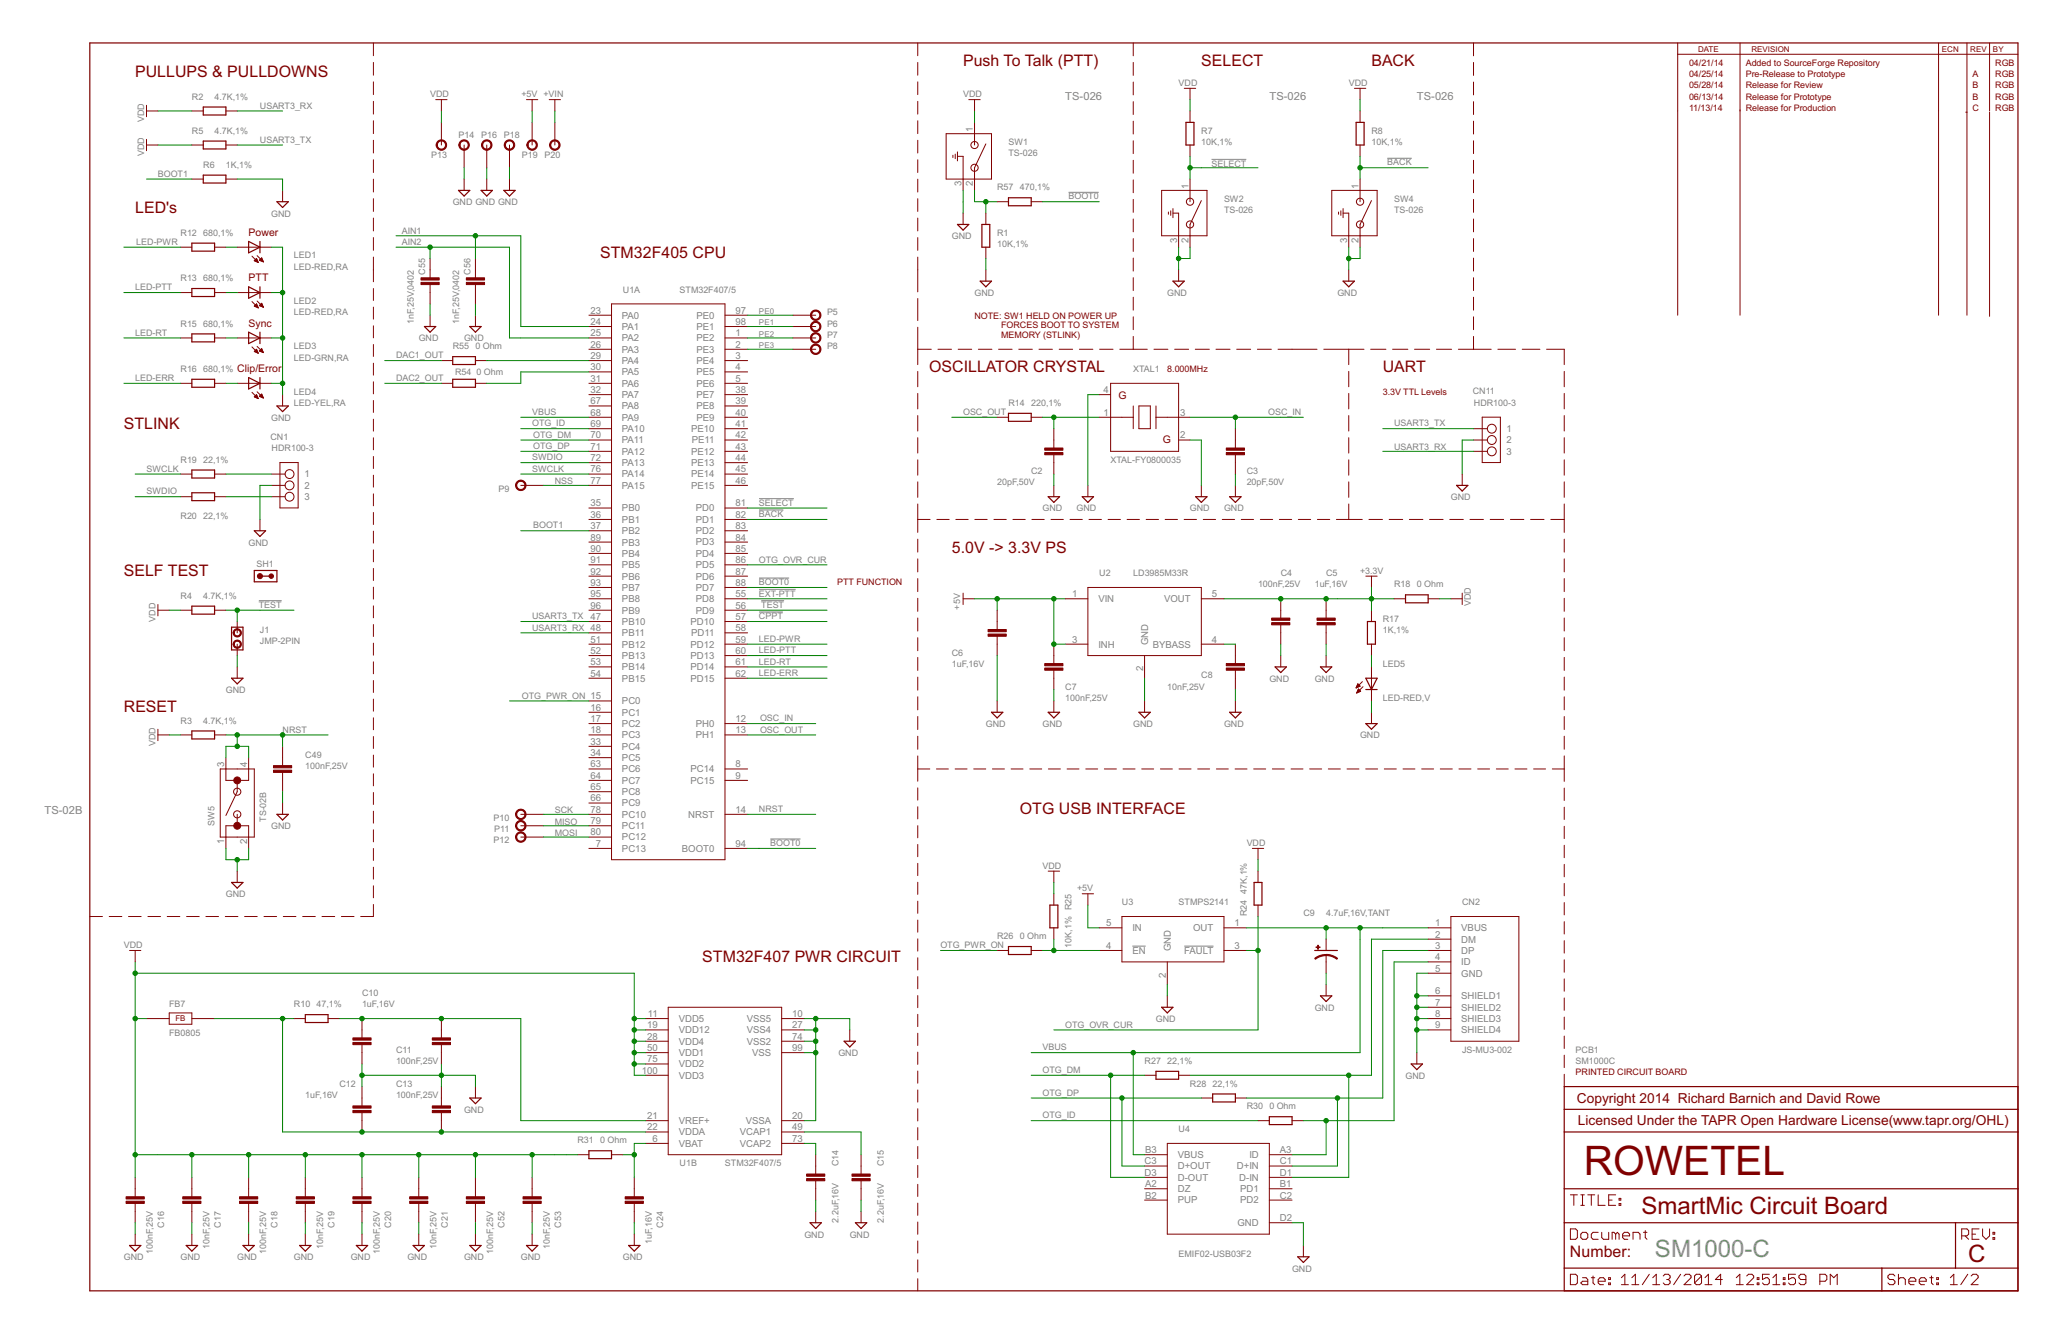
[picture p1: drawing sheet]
<svg xmlns="http://www.w3.org/2000/svg" width="432mm" height="279mm" viewBox="0 0 432 279" stroke-linecap="round" stroke-linejoin="round" font-family="sans-serif">
<defs><g id="words">
<text font-size="9.5" fill="#800000" x="331.8" y="246.1">ROWETEL</text>
<g font-size="5.6" fill="#800000">
<text x="343.9" y="254.2">SmartMic Circuit Board</text>
<text x="412.3" y="264.4">C</text>
</g>
<text font-size="5.6" fill="#808080" x="346.7" y="263.2">SM1000-C</text>
<g font-size="3.7" fill="#800000">
<text x="28.3" y="16.1">PULLUPS &amp; PULLDOWNS</text>
<text x="201.8" y="13.7">Push To Talk (PTT)</text>
<text x="251.7" y="13.7">SELECT</text>
<text x="287.3" y="13.7">BACK</text>
<text x="28.3" y="44.6">LED's</text>
<text x="125.7" y="54.1">STM32F405 CPU</text>
<text x="194.7" y="77.9">OSCILLATOR CRYSTAL</text>
<text x="289.7" y="77.9">UART</text>
<text x="25.9" y="89.8">STLINK</text>
<text x="199.4" y="115.9">5.0V -&gt; 3.3V PS</text>
<text x="25.9" y="120.7">SELF TEST</text>
<text x="25.9" y="149.2">RESET</text>
<text x="213.7" y="170.6">OTG USB INTERFACE</text>
<text x="147.1" y="201.5">STM32F407 PWR CIRCUIT</text>
<text x="328.9" y="263.2">Number:</text>
</g>
<g font-size="3.2" fill="#800000">
<text x="330.4" y="231.1">Copyright 2014 Richard Barnich and David Rowe</text>
<text x="330.6" y="235.7">Licensed Under the TAPR Open Hardware License(www.tapr.org/OHL)</text>
</g>
<g font-size="2.6" fill="#808080">
<text x="223.2" y="20.9">TS-026</text>
<text x="265.9" y="20.9">TS-026</text>
<text x="296.8" y="20.9">TS-026</text>
<text x="9.3" y="170.6">TS-02B</text>
</g>
<g font-size="2.5" fill="#800000">
<text x="52.1" y="49.4">Power</text>
<text x="52.1" y="58.9">PTT</text>
<text x="52.1" y="68.4">Sync</text>
<text x="49.7" y="77.9">Clip/Error</text>
<text x="234.3" y="83.5">G</text>
<text x="243.6" y="92.8">G</text>
</g>
<g font-size="2.2" fill="#808080">
<text x="203.8" y="27.7" transform="rotate(-90 203.8 27.7)">1</text>
<text x="201.5" y="39" transform="rotate(-90 201.5 39)">3</text>
<text x="203.8" y="39" transform="rotate(-90 203.8 39)">2</text>
<text x="249" y="39.6" transform="rotate(-90 249 39.6)">1</text>
<text x="284.6" y="39.6" transform="rotate(-90 284.6 39.6)">1</text>
<text x="246.6" y="50.8" transform="rotate(-90 246.6 50.8)">3</text>
<text x="249" y="50.8" transform="rotate(-90 249 50.8)">2</text>
<text x="282.2" y="50.8" transform="rotate(-90 282.2 50.8)">3</text>
<text x="284.6" y="50.8" transform="rotate(-90 284.6 50.8)">2</text>
<text x="123.7" y="65.7">23</text>
<text x="154.1" y="65.7">97</text>
<text x="123.7" y="68.1">24</text>
<text x="123.7" y="70.4">25</text>
<text x="130.3" y="66.7">PA0</text>
<text x="130.3" y="69.1">PA1</text>
<text x="130.3" y="71.5">PA2</text>
<text x="145.9" y="66.7">PE0</text>
<text x="145.9" y="69.1">PE1</text>
<text x="145.9" y="71.5">PE2</text>
<text x="154.1" y="68.1">98</text>
<text x="154.1" y="70.4">1</text>
<text x="123.7" y="72.8">26</text>
<text x="123.7" y="75.2">29</text>
<text x="123.7" y="77.6">30</text>
<text x="130.3" y="73.9">PA3</text>
<text x="130.3" y="76.2">PA4</text>
<text x="145.9" y="73.9">PE3</text>
<text x="145.9" y="76.2">PE4</text>
<text x="154.1" y="72.8">2</text>
<text x="154.1" y="75.2">3</text>
<text x="154.1" y="77.6">4</text>
<text x="123.7" y="79.9">31</text>
<text x="123.7" y="82.3">32</text>
<text x="130.3" y="78.6">PA5</text>
<text x="130.3" y="81">PA6</text>
<text x="130.3" y="83.4">PA7</text>
<text x="145.9" y="78.6">PE5</text>
<text x="145.9" y="81">PE6</text>
<text x="145.9" y="83.4">PE7</text>
<text x="154.1" y="79.9">5</text>
<text x="154.1" y="82.3">38</text>
<text x="231.2" y="82.3">4</text>
<text x="123.7" y="84.7">67</text>
<text x="123.7" y="87.1">68</text>
<text x="123.7" y="89.4">69</text>
<text x="130.3" y="85.7">PA8</text>
<text x="130.3" y="88.1">PA9</text>
<text x="145.9" y="85.7">PE8</text>
<text x="145.9" y="88.1">PE9</text>
<text x="154.1" y="84.7">39</text>
<text x="154.1" y="87.1">40</text>
<text x="154.1" y="89.4">41</text>
<text x="231.2" y="87.1">1</text>
<text x="247.3" y="87.1">3</text>
<text x="123.7" y="91.8">70</text>
<text x="123.7" y="94.2">71</text>
<text x="130.3" y="90.5">PA10</text>
<text x="130.3" y="92.9">PA11</text>
<text x="130.3" y="95.2">PA12</text>
<text x="144.8" y="90.5">PE10</text>
<text x="144.8" y="95.2">PE12</text>
<text x="144.9" y="92.9">PE11</text>
<text x="154.1" y="91.8">42</text>
<text x="154.1" y="94.2">43</text>
<text x="247.3" y="91.8">2</text>
<text x="315.7" y="90.5">1</text>
<text x="315.7" y="92.9">2</text>
<text x="315.7" y="95.2">3</text>
<text x="63.8" y="100">1</text>
<text x="123.7" y="96.6">72</text>
<text x="123.7" y="99">76</text>
<text x="123.7" y="101.3">77</text>
<text x="130.3" y="97.6">PA13</text>
<text x="130.3" y="100">PA14</text>
<text x="144.8" y="97.6">PE13</text>
<text x="144.8" y="100">PE14</text>
<text x="154.1" y="96.6">44</text>
<text x="154.1" y="99">45</text>
<text x="154.1" y="101.3">46</text>
<text x="63.8" y="102.4">2</text>
<text x="63.8" y="104.7">3</text>
<text x="123.7" y="106.1">35</text>
<text x="130.3" y="102.4">PA15</text>
<text x="130.3" y="107.1">PB0</text>
<text x="144.8" y="102.4">PE15</text>
<text x="145.8" y="107.1">PD0</text>
<text x="154.1" y="106.1">81</text>
<text x="123.7" y="108.5">36</text>
<text x="123.7" y="110.8">37</text>
<text x="123.7" y="113.2">89</text>
<text x="130.3" y="109.5">PB1</text>
<text x="130.3" y="111.9">PB2</text>
<text x="145.8" y="109.5">PD1</text>
<text x="145.8" y="111.9">PD2</text>
<text x="154.1" y="108.5">82</text>
<text x="154.1" y="110.8">83</text>
<text x="154.1" y="113.2">84</text>
<text x="123.7" y="115.6">90</text>
<text x="123.7" y="118">91</text>
<text x="130.3" y="114.3">PB3</text>
<text x="130.3" y="116.6">PB4</text>
<text x="130.3" y="119">PB5</text>
<text x="145.8" y="114.2">PD3</text>
<text x="145.8" y="116.6">PD4</text>
<text x="145.8" y="119">PD5</text>
<text x="154.1" y="115.6">85</text>
<text x="154.1" y="118">86</text>
<text x="123.7" y="120.3">92</text>
<text x="123.7" y="122.7">93</text>
<text x="123.7" y="125.1">95</text>
<text x="130.3" y="121.4">PB6</text>
<text x="130.3" y="123.8">PB7</text>
<text x="145.8" y="121.4">PD6</text>
<text x="145.8" y="123.8">PD7</text>
<text x="154.1" y="120.3">87</text>
<text x="154.1" y="122.7">88</text>
<text x="154.1" y="125.1">55</text>
<text x="224.6" y="125.1">1</text>
<text x="253.9" y="125.1">5</text>
<text x="123.7" y="127.5">96</text>
<text x="130.3" y="126.1">PB8</text>
<text x="130.3" y="128.5">PB9</text>
<text x="130.3" y="130.9">PB10</text>
<text x="144.7" y="130.9">PD10</text>
<text x="145.8" y="126.1">PD8</text>
<text x="145.8" y="128.5">PD9</text>
<text x="154.1" y="127.5">56</text>
<text x="154.1" y="129.8">57</text>
<text x="230.1" y="126.1">VIN</text>
<text x="243.9" y="126.1">VOUT</text>
<text x="123.7" y="134.6">51</text>
<text x="123.7" y="137">52</text>
<text x="130.3" y="133.3">PB11</text>
<text x="130.3" y="135.6">PB12</text>
<text x="144.7" y="135.6">PD12</text>
<text x="144.8" y="133.3">PD11</text>
<text x="154.1" y="132.2">58</text>
<text x="154.1" y="134.6">59</text>
<text x="154.1" y="137">60</text>
<text x="224.6" y="134.6">3</text>
<text x="230.1" y="135.6">INH</text>
<text x="240.5" y="135.1" transform="rotate(-90 240.5 135.1)">GND</text>
<text x="241.5" y="135.6">BYBASS</text>
<text x="253.9" y="134.6">4</text>
<text x="123.7" y="139.3">53</text>
<text x="123.7" y="141.7">54</text>
<text x="130.3" y="138">PB13</text>
<text x="130.3" y="140.4">PB14</text>
<text x="130.3" y="142.8">PB15</text>
<text x="144.7" y="138">PD13</text>
<text x="144.7" y="140.4">PD14</text>
<text x="144.7" y="142.8">PD15</text>
<text x="154.1" y="139.3">61</text>
<text x="154.1" y="141.7">62</text>
<text x="239.5" y="140.6" transform="rotate(-90 239.5 140.6)">2</text>
<text x="123.7" y="148.8">16</text>
<text x="130.3" y="147.5">PC0</text>
<text x="130.3" y="149.9">PC1</text>
<text x="123.7" y="151.2">17</text>
<text x="123.7" y="153.6">18</text>
<text x="123.7" y="156">33</text>
<text x="130.3" y="152.3">PC2</text>
<text x="130.3" y="154.6">PC3</text>
<text x="145.8" y="152.3">PH0</text>
<text x="145.8" y="154.6">PH1</text>
<text x="154.1" y="151.2">12</text>
<text x="154.1" y="153.6">13</text>
<text x="47" y="160.7" transform="rotate(-90 47 160.7)">3</text>
<text x="51.8" y="160.7" transform="rotate(-90 51.8 160.7)">4</text>
<text x="123.7" y="158.4">34</text>
<text x="123.7" y="160.7">63</text>
<text x="130.3" y="157">PC4</text>
<text x="130.3" y="159.4">PC5</text>
<text x="130.3" y="161.8">PC6</text>
<text x="144.7" y="161.8">PC14</text>
<text x="154.1" y="160.7">8</text>
<text x="123.7" y="163.1">64</text>
<text x="123.7" y="165.5">65</text>
<text x="123.7" y="167.9">66</text>
<text x="130.3" y="164.2">PC7</text>
<text x="130.3" y="166.5">PC8</text>
<text x="144.7" y="164.1">PC15</text>
<text x="154.1" y="163.1">9</text>
<text x="123.7" y="170.2">78</text>
<text x="123.7" y="172.6">79</text>
<text x="130.3" y="168.9">PC9</text>
<text x="130.3" y="171.3">PC10</text>
<text x="130.3" y="173.7">PC11</text>
<text x="144.2" y="171.3">NRST</text>
<text x="154.1" y="170.2">14</text>
<text x="47" y="176.8" transform="rotate(-90 47 176.8)">1</text>
<text x="51.8" y="176.8" transform="rotate(-90 51.8 176.8)">2</text>
<text x="123.7" y="175">80</text>
<text x="124.8" y="177.4">7</text>
<text x="130.3" y="176">PC12</text>
<text x="130.3" y="178.4">PC13</text>
<text x="142.9" y="178.4">BOOT0</text>
<text x="154.1" y="177.4">94</text>
<text x="231.7" y="194">5</text>
<text x="237.2" y="195">IN</text>
<text x="250" y="195">OUT</text>
<text x="258.6" y="194">1</text>
<text x="300.7" y="194">1</text>
<text x="300.7" y="196.4">2</text>
<text x="306.2" y="195">VBUS</text>
<text x="306.2" y="197.4">DM</text>
<text x="231.7" y="198.7">4</text>
<text x="237.2" y="199.8">EN</text>
<text x="245.3" y="199.3" transform="rotate(-90 245.3 199.3)">GND</text>
<text x="248.1" y="199.8">FAULT</text>
<text x="258.6" y="198.7">3</text>
<text x="300.7" y="198.7">3</text>
<text x="300.7" y="201.1">4</text>
<text x="300.7" y="203.5">5</text>
<text x="306.2" y="199.8">DP</text>
<text x="306.2" y="202.2">ID</text>
<text x="244.2" y="204.8" transform="rotate(-90 244.2 204.8)">2</text>
<text x="300.7" y="208.3">6</text>
<text x="306.2" y="204.5">GND</text>
<text x="306.2" y="209.3">SHIELD1</text>
<text x="135.6" y="215.4">19</text>
<text x="135.7" y="213">11</text>
<text x="142.2" y="214">VDD5</text>
<text x="156.5" y="214">VSS5</text>
<text x="166" y="215.4">27</text>
<text x="166" y="213">10</text>
<text x="300.7" y="210.6">7</text>
<text x="300.7" y="213">8</text>
<text x="300.7" y="215.4">9</text>
<text x="306.2" y="211.7">SHIELD2</text>
<text x="306.2" y="214">SHIELD3</text>
<text x="135.6" y="220.1">50</text>
<text x="135.6" y="217.8">28</text>
<text x="142.2" y="221.2">VDD1</text>
<text x="142.2" y="218.8">VDD4</text>
<text x="142.2" y="216.4">VDD12</text>
<text x="156.5" y="218.8">VSS2</text>
<text x="156.5" y="216.4">VSS4</text>
<text x="157.6" y="221.2">VSS</text>
<text x="166" y="220.1">99</text>
<text x="166" y="217.8">74</text>
<text x="306.2" y="216.4">SHIELD4</text>
<text x="134.5" y="224.9">100</text>
<text x="135.6" y="222.5">75</text>
<text x="142.2" y="223.6">VDD2</text>
<text x="142.2" y="225.9">VDD3</text>
<text x="135.6" y="236.8">22</text>
<text x="135.6" y="234.4">21</text>
<text x="136.7" y="239.1">6</text>
<text x="142.2" y="237.8">VDDA</text>
<text x="142.2" y="235.4">VREF+</text>
<text x="155" y="237.8">VCAP1</text>
<text x="156.2" y="235.4">VSSA</text>
<text x="166" y="236.8">49</text>
<text x="166" y="239.1">73</text>
<text x="166" y="234.4">20</text>
<text x="142.2" y="240.2">VBAT</text>
<text x="155" y="240.2">VCAP2</text>
<text x="239.8" y="243.9">C3</text>
<text x="239.9" y="241.5">B3</text>
<text x="246.7" y="242.6">VBUS</text>
<text x="246.7" y="244.9">D+OUT</text>
<text x="259.1" y="244.9">D+IN</text>
<text x="261.7" y="242.6">ID</text>
<text x="268.1" y="241.5">A3</text>
<text x="268.1" y="243.9">C1</text>
<text x="239.8" y="246.3">D3</text>
<text x="239.9" y="248.6">A2</text>
<text x="239.9" y="251">B2</text>
<text x="246.7" y="247.3">D-OUT</text>
<text x="246.7" y="249.7">DZ</text>
<text x="259.6" y="247.3">D-IN</text>
<text x="259.8" y="249.7">PD1</text>
<text x="268.1" y="246.3">D1</text>
<text x="268.1" y="248.6">B1</text>
<text x="268.1" y="251">C2</text>
<text x="246.7" y="252.1">PUP</text>
<text x="259.3" y="256.8">GND</text>
<text x="259.8" y="252.1">PD2</text>
<text x="268.1" y="255.8">D2</text>
</g>
<g font-size="2.1" fill="#800000">
<text x="353.9" y="13.7">04/21/14</text>
<text x="353.9" y="16.1">04/25/14</text>
<text x="365.7" y="13.7">Added to SourceForge Repository</text>
<text x="365.7" y="16.1">Pre-Release to Prototype</text>
<text x="413.3" y="16.1">A</text>
<text x="418" y="13.7">RGB</text>
<text x="418" y="16.1">RGB</text>
<text x="353.9" y="18.5">05/28/14</text>
<text x="353.9" y="20.9">06/13/14</text>
<text x="353.9" y="23.3">11/13/14</text>
<text x="365.7" y="18.5">Release for Review</text>
<text x="365.7" y="20.9">Release for Prototype</text>
<text x="365.7" y="23.3">Release for Production</text>
<text x="413.3" y="18.5">B</text>
<text x="413.3" y="20.9">B</text>
<text x="413.3" y="23.3">C</text>
<text x="418" y="18.5">RGB</text>
<text x="418" y="20.9">RGB</text>
<text x="418" y="23.3">RGB</text>
<text x="204.2" y="66.8">NOTE: SW1 HELD ON POWER UP</text>
<text x="209.8" y="68.8">FORCES BOOT TO SYSTEM</text>
<text x="209.8" y="70.8">MEMORY (STLINK)</text>
<text x="244.6" y="77.9">8.000MHz</text>
<text x="289.7" y="82.7">3.3V TTL Levels</text>
<text x="175.4" y="122.6">PTT FUNCTION</text>
<text x="330.1" y="225.2">PRINTED CIRCUIT BOARD</text>
</g>
<g font-size="2.1" fill="#808080">
<text x="40.2" y="20.9">R2</text>
<text x="45" y="20.9">4.7K,1%</text>
<text x="54.5" y="22.8">USART3_RX</text>
<text x="90.1" y="20.4">VDD</text>
<text x="109.2" y="20.3">+5V +VIN</text>
<text x="201.8" y="20.4">VDD</text>
<text x="246.9" y="18">VDD</text>
<text x="282.6" y="18">VDD</text>
<text x="30.2" y="25.6" transform="rotate(-90 30.2 25.6)">VDD</text>
<text x="40.2" y="28">R5</text>
<text x="45" y="28">4.7K,1%</text>
<text x="54.5" y="29.9">USART3_TX</text>
<text x="96" y="29">P14 P16 P18</text>
<text x="251.7" y="28">R7</text>
<text x="287.3" y="28">R8</text>
<text x="30.2" y="32.8" transform="rotate(-90 30.2 32.8)">VDD</text>
<text x="42.6" y="35.1">R6</text>
<text x="47.3" y="35.1">1K,1%</text>
<text x="90.3" y="33.1">P13</text>
<text x="109.4" y="33.1">P19 P20</text>
<text x="211.3" y="30.4">SW1</text>
<text x="211.3" y="32.8">TS-026</text>
<text x="251.7" y="30.4">10K,1%</text>
<text x="253.8" y="34.9">SELECT</text>
<text x="287.3" y="30.4">10K,1%</text>
<text x="290.7" y="34.7">BACK</text>
<text x="33.1" y="37">BOOT1</text>
<text x="208.9" y="39.9">R57</text>
<text x="213.7" y="39.9">470,1%</text>
<text x="223.9" y="41.8">BOOT0</text>
<text x="56.8" y="45.3">GND</text>
<text x="94.9" y="43">GND GND GND</text>
<text x="256.4" y="42.3">SW2</text>
<text x="256.4" y="44.6">TS-026</text>
<text x="292.1" y="42.3">SW4</text>
<text x="292.1" y="44.6">TS-026</text>
<text x="28.6" y="51.3">LED-PWR</text>
<text x="37.8" y="49.4">R12</text>
<text x="42.6" y="49.4">680,1%</text>
<text x="84.2" y="48.9">AIN1</text>
<text x="84.2" y="51.3">AIN2</text>
<text x="199.4" y="50.1">GND</text>
<text x="208.9" y="51.8">10K,1%</text>
<text x="208.9" y="49.4">R1</text>
<text x="37.8" y="58.9">R13</text>
<text x="42.6" y="58.9">680,1%</text>
<text x="61.6" y="56.5">LED-RED,RA</text>
<text x="61.6" y="54.1">LED1</text>
<text x="89.1" y="57.6" transform="rotate(-90 89.1 57.6)">C55</text>
<text x="98.6" y="57.6" transform="rotate(-90 98.6 57.6)">C56</text>
<text x="28.3" y="60.8">LED-PTT</text>
<text x="61.6" y="63.6">LED2</text>
<text x="130.5" y="61.3">U1A</text>
<text x="142.4" y="61.3">STM32F407/5</text>
<text x="204.2" y="62">GND</text>
<text x="244.6" y="62">GND</text>
<text x="280.2" y="62">GND</text>
<text x="28.3" y="70.3">LED-RT</text>
<text x="37.8" y="68.4">R15</text>
<text x="42.6" y="68.4">680,1%</text>
<text x="61.6" y="66">LED-RED,RA</text>
<text x="86.7" y="67.8" transform="rotate(-90 86.7 67.8)">1nF,25V,0402</text>
<text x="87.7" y="71.5">GND</text>
<text x="96.2" y="67.8" transform="rotate(-90 96.2 67.8)">1nF,25V,0402</text>
<text x="97.2" y="71.5">GND</text>
<text x="173.3" y="66">P5</text>
<text x="173.3" y="68.4">P6</text>
<text x="173.3" y="70.8">P7</text>
<text x="37.8" y="77.9">R16</text>
<text x="42.6" y="77.9">680,1%</text>
<text x="61.6" y="75.5">LED-GRN,RA</text>
<text x="61.6" y="73.1">LED3</text>
<text x="83" y="75">DAC1_OUT</text>
<text x="94.9" y="73.1">R55</text>
<text x="99.6" y="73.1">0 Ohm</text>
<text x="173.3" y="73.1">P8</text>
<text x="237.4" y="77.9">XTAL1</text>
<text x="28.3" y="79.8">LED-ERR</text>
<text x="61.6" y="82.7">LED4</text>
<text x="83" y="79.8">DAC2_OUT</text>
<text x="95.3" y="78.6">R54</text>
<text x="99.8" y="78.6">0 Ohm</text>
<text x="308.6" y="82.6">CN11</text>
<text x="56.8" y="88.1">GND</text>
<text x="61.6" y="85">LED-YEL,RA</text>
<text x="111.5" y="86.9">VBUS</text>
<text x="111.5" y="89.3">OTG_ID</text>
<text x="201.8" y="86.9">OSC_OUT</text>
<text x="211.3" y="85">R14</text>
<text x="216" y="85">220,1%</text>
<text x="265.7" y="86.9">OSC_IN</text>
<text x="292.1" y="89.3">USART3_TX</text>
<text x="308.8" y="85">HDR100-3</text>
<text x="56.7" y="92.1">CN1</text>
<text x="56.9" y="94.5">HDR100-3</text>
<text x="111.7" y="94.1">OTG_DP</text>
<text x="111.7" y="91.7">OTG_DM</text>
<text x="292.1" y="94.3">USART3_RX</text>
<text x="30.7" y="98.8">SWCLK</text>
<text x="37.8" y="96.9">R19</text>
<text x="42.6" y="96.9">22,1%</text>
<text x="111.5" y="98.8">SWCLK</text>
<text x="111.5" y="96.4">SWDIO</text>
<text x="116.2" y="101.4">NSS</text>
<text x="208.9" y="101.7">20pF,50V</text>
<text x="216" y="99.3">C2</text>
<text x="232.7" y="96.9">XTAL-FY0800035</text>
<text x="261.2" y="101.7">20pF,50V</text>
<text x="261.2" y="99.3">C3</text>
<text x="30.7" y="103.6">SWDIO</text>
<text x="104.5" y="103">P9</text>
<text x="159" y="105.9">SELECT</text>
<text x="218.4" y="107.1">GND</text>
<text x="225.5" y="107.1">GND</text>
<text x="249.3" y="107.1">GND</text>
<text x="256.4" y="107.1">GND</text>
<text x="304" y="104.7">GND</text>
<text x="37.8" y="108.8">R20</text>
<text x="42.6" y="108.8">22,1%</text>
<text x="111.7" y="110.7">BOOT1</text>
<text x="159" y="108.3">BACK</text>
<text x="52.1" y="114.3">GND</text>
<text x="53.7" y="118.8">SH1</text>
<text x="159" y="117.8">OTG_OVR_CUR</text>
<text x="37.8" y="125.4">R4</text>
<text x="42.6" y="125.4">4.7K,1%</text>
<text x="159" y="124.9">EXT-PTT</text>
<text x="159" y="122.6">BOOT0</text>
<text x="230.3" y="120.7">U2</text>
<text x="237.4" y="120.7">LD3985M33R</text>
<text x="263.6" y="123">100nF,25V</text>
<text x="268.3" y="120.7">C4</text>
<text x="275.5" y="123">1uF,16V</text>
<text x="277.8" y="120.7">C5</text>
<text x="285" y="120.2">+3.3V</text>
<text x="292.1" y="123">R18</text>
<text x="296.8" y="123">0 Ohm</text>
<text x="32.6" y="130.2" transform="rotate(-90 32.6 130.2)">VDD</text>
<text x="54.2" y="127.3">TEST</text>
<text x="111.5" y="129.7">USART3_TX 47</text>
<text x="159" y="129.7">CPPT</text>
<text x="159.5" y="127.3">TEST</text>
<text x="201.2" y="127.7" transform="rotate(-90 201.2 127.7)">+5V</text>
<text x="289.7" y="130.2">R17</text>
<text x="308.2" y="127" transform="rotate(-90 308.2 127)">VDD</text>
<text x="54.5" y="134.9">JMP-2PIN</text>
<text x="54.5" y="132.5">J1</text>
<text x="111.5" y="132.1">USART3_RX 48</text>
<text x="159" y="134.5">LED-PWR</text>
<text x="159" y="136.8">LED-PTT</text>
<text x="199.4" y="137.3">C6</text>
<text x="289.7" y="132.5">1K,1%</text>
<text x="159" y="139.2">LED-RT</text>
<text x="159" y="141.6">LED-ERR</text>
<text x="199.4" y="139.7">1uF,16V</text>
<text x="251.7" y="142.1">C8</text>
<text x="265.9" y="142.8">GND</text>
<text x="275.5" y="142.8">GND</text>
<text x="289.7" y="139.7">LED5</text>
<text x="47.3" y="145.1">GND</text>
<text x="109.4" y="146.3">OTG_PWR_ON 15</text>
<text x="223.2" y="146.8">100nF,25V</text>
<text x="223.2" y="144.4">C7</text>
<text x="244.6" y="144.4">10nF,25V</text>
<text x="289.7" y="146.8">LED-RED,V</text>
<text x="37.8" y="151.6">R3</text>
<text x="42.6" y="151.6">4.7K,1%</text>
<text x="59.2" y="153.5">NRST</text>
<text x="159.3" y="151.1">OSC_IN</text>
<text x="159.3" y="153.5">OSC_OUT</text>
<text x="206.5" y="152.3">GND</text>
<text x="218.4" y="152.3">GND</text>
<text x="237.4" y="152.3">GND</text>
<text x="256.4" y="152.3">GND</text>
<text x="285" y="154.6">GND</text>
<text x="32.6" y="156.3" transform="rotate(-90 32.6 156.3)">VDD</text>
<text x="64" y="161.1">100nF,25V</text>
<text x="64" y="158.7">C49</text>
<text x="45" y="172.9" transform="rotate(-90 45 172.9)">SW5</text>
<text x="55.8" y="172.1" transform="rotate(-90 55.8 172.1)">TS-02B</text>
<text x="56.8" y="173.7">GND</text>
<text x="103.4" y="171.9">P10</text>
<text x="116.2" y="170.3">SCK</text>
<text x="116.2" y="172.7">MISO</text>
<text x="159" y="170.1">NRST</text>
<text x="103.4" y="176.7">P12</text>
<text x="103.6" y="174.3">P11</text>
<text x="116.2" y="175.1">MOSI</text>
<text x="161.4" y="177.2">BOOT0</text>
<text x="261.2" y="177.2">VDD</text>
<text x="218.4" y="182">VDD</text>
<text x="47.3" y="187.9">GND</text>
<text x="225.7" y="186.6">+5V</text>
<text x="235.1" y="189.6">U3</text>
<text x="246.9" y="189.6">STMPS2141</text>
<text x="261.2" y="192" transform="rotate(-90 261.2 192)">R24</text>
<text x="261.2" y="187.2" transform="rotate(-90 261.2 187.2)">47K,1%</text>
<text x="273.1" y="192">C9</text>
<text x="277.8" y="192">4.7uF,16V,TANT</text>
<text x="306.3" y="189.6">CN2</text>
<text x="208.9" y="196.7">R26</text>
<text x="213.7" y="196.7">0 Ohm</text>
<text x="25.9" y="198.6">VDD</text>
<text x="197" y="198.6">OTG_PWR_ON</text>
<text x="224.5" y="198.5" transform="rotate(-90 224.5 198.5)">10K,1% R25</text>
<text x="75.8" y="208.6">C10</text>
<text x="35.5" y="211">FB7</text>
<text x="61.6" y="211">R10</text>
<text x="66.3" y="211">47,1%</text>
<text x="75.8" y="211">1uF,16V</text>
<text x="223.2" y="215.2">OTG_OVR_CUR</text>
<text x="242.2" y="214">GND</text>
<text x="275.5" y="211.7">GND</text>
<text x="35.5" y="217">FB0805</text>
<text x="83" y="220.5">C11</text>
<text x="175.6" y="221.2">GND</text>
<text x="218.4" y="220">VBUS</text>
<text x="306.3" y="220.5">JS-MU3-002</text>
<text x="330.1" y="220.5">PCB1</text>
<text x="71.1" y="227.6">C12</text>
<text x="83" y="222.8">100nF,25V</text>
<text x="83" y="227.6">C13</text>
<text x="218.4" y="224.7">OTG_DM</text>
<text x="239.8" y="222.8">R27</text>
<text x="244.6" y="222.8">22,1%</text>
<text x="249.3" y="227.6">R28</text>
<text x="254.1" y="227.6">22,1%</text>
<text x="294.5" y="225.9">GND</text>
<text x="330.1" y="222.8">SM1000C</text>
<text x="64" y="230">1uF,16V</text>
<text x="83" y="230">100nF,25V</text>
<text x="97.2" y="233.1">GND</text>
<text x="218.4" y="229.5">OTG_DP</text>
<text x="261.2" y="232.3">R30</text>
<text x="265.9" y="232.3">0 Ohm</text>
<text x="121" y="239.5">R31</text>
<text x="125.7" y="239.5">0 Ohm</text>
<text x="218.4" y="234.2">OTG_ID</text>
<text x="246.9" y="237.1">U4</text>
<text x="142.4" y="244.2">U1B</text>
<text x="151.9" y="244.2">STM32F407/5</text>
<text x="175.6" y="244.2" transform="rotate(-90 175.6 244.2)">C14</text>
<text x="185.2" y="244.2" transform="rotate(-90 185.2 244.2)">C15</text>
<text x="34.4" y="257.2" transform="rotate(-90 34.4 257.2)">C16</text>
<text x="46.3" y="257.2" transform="rotate(-90 46.3 257.2)">C17</text>
<text x="58.2" y="257.2" transform="rotate(-90 58.2 257.2)">C18</text>
<text x="70.1" y="257.2" transform="rotate(-90 70.1 257.2)">C19</text>
<text x="81.9" y="257.2" transform="rotate(-90 81.9 257.2)">C20</text>
<text x="93.8" y="257.2" transform="rotate(-90 93.8 257.2)">C21</text>
<text x="105.7" y="257.2" transform="rotate(-90 105.7 257.2)">C52</text>
<text x="117.6" y="257.2" transform="rotate(-90 117.6 257.2)">C53</text>
<text x="139" y="257.2" transform="rotate(-90 139 257.2)">C24</text>
<text x="175.6" y="256.1" transform="rotate(-90 175.6 256.1)">2.2uF,16V</text>
<text x="185.2" y="256.1" transform="rotate(-90 185.2 256.1)">2.2uF,16V</text>
<text x="25.9" y="263.9">GND</text>
<text x="32" y="262.6" transform="rotate(-90 32 262.6)">100nF,25V</text>
<text x="37.8" y="263.9">GND</text>
<text x="43.9" y="261.6" transform="rotate(-90 43.9 261.6)">10nF,25V</text>
<text x="49.7" y="263.9">GND</text>
<text x="55.8" y="262.6" transform="rotate(-90 55.8 262.6)">100nF,25V</text>
<text x="61.6" y="263.9">GND</text>
<text x="67.7" y="261.6" transform="rotate(-90 67.7 261.6)">10nF,25V</text>
<text x="73.5" y="263.9">GND</text>
<text x="79.6" y="262.6" transform="rotate(-90 79.6 262.6)">100nF,25V</text>
<text x="85.4" y="263.9">GND</text>
<text x="91.4" y="261.6" transform="rotate(-90 91.4 261.6)">10nF,25V</text>
<text x="97.2" y="263.9">GND</text>
<text x="103.3" y="262.6" transform="rotate(-90 103.3 262.6)">100nF,25V</text>
<text x="109.1" y="263.9">GND</text>
<text x="115.2" y="261.6" transform="rotate(-90 115.2 261.6)">10nF,25V</text>
<text x="130.5" y="263.9">GND</text>
<text x="136.6" y="260.6" transform="rotate(-90 136.6 260.6)">1uF,16V</text>
<text x="168.5" y="259.2">GND</text>
<text x="178" y="259.2">GND</text>
<text x="246.9" y="263.2">EMIF02-USB03F2</text>
<text x="270.7" y="266.3">GND</text>
</g>
<g font-size="1.9" fill="#800000">
<text x="355.8" y="10.9">DATE</text>
<text x="366.9" y="10.9">REVISION</text>
<text x="406.9" y="10.9">ECN</text>
<text x="412.8" y="10.9">REV</text>
<text x="417.6" y="10.9">BY</text>
<text x="36.8" y="213.9">FB</text>
</g>
<g font-size="1.9" fill="#808080">
<text x="159" y="65.8">PE0</text>
<text x="159" y="68.2">PE1</text>
<text x="159" y="70.5">PE2</text>
<text x="159" y="72.9">PE3</text>
</g>
</g></defs>
<g fill="none" stroke="#808080" stroke-width=".21">
<path d="M253.8 33.4h7.3M290.7 33.1h5.1M223.9 40.3h6.3M159 106.8h5.1M159 104.4h7.3M54.2 125.8h4.8M159 128.2h5M159 123.4h7.7M159 121.1h6.3M159.5 125.8h4.8M161.4 175.7h6.3M237.2 198.2h2.8"/>
<path d="M248.1 198.2h6.2"/>
</g>
<g fill="none" stroke="#800000" stroke-width=".21">
<path d="M78.2 9v2.7M78.2 13.1v2.6M78.2 17.1v2.7M192.3 9v2.7M192.3 13.1v2.6M192.3 17.1v2.7M237.4 9v2.7M237.4 13.1v2.7M237.4 17.2v2.7M248.1 18.5h2.4M249.3 18.5v2.4M283.8 18.5h2.4"/>
<path d="M284.9 18.5v2.4M308.7 9v2.7M308.7 13.1v2.7M308.7 17.2v2.7M351.5 9v57M351.5 11.4h71.3M364.6 9v57M406.1 9v57M412.1 9v57M416.8 9v14.2M30.7 23.2h2.4M30.7 30.4h2.4"/>
<path d="M30.7 22.1v2.3M30.7 29.2v2.4M40.2 23.2h2.4M40.2 30.4h2.4M40.2 37.5h2.4M47.3 23.2h2.4M47.3 30.4h2.4M47.3 37.5h2.4M59.2 39.9v2.3M78.2 21.2v2.7M78.2 25.3v2.7M78.2 29.4v2.6"/>
<path d="M78.2 33.5v2.6M78.2 37.5v2.7M91.3 20.9h2.4M92.5 20.9v2.3M92.5 25.6v4.8M97.2 30.4v4.7M97.2 37.5v2.4M102 30.4v4.7M102 37.5v2.4M106.7 30.4v4.7M106.7 37.5v2.4M110.3 20.9h2.4"/>
<path d="M111.5 20.9v2.3M111.5 25.6v4.8M115.1 20.9h2.3M116.2 20.9v2.3M116.2 25.6v4.8M192.3 21.2v2.7M192.3 25.3v2.7M192.3 29.4v2.6M192.3 33.5v2.6M192.3 37.5v2.7M198.2 28h9.5v9.5h-9.5zM199.6 32.5v.5"/>
<path d="M200.1 32.3v.9M200.6 32.7h1.2v7.2M200.6 31.8v1.9M203 20.9h2.4M204.2 20.9v2.3M204.2 25.6v4.8M206.5 30.1l-2.3 5v4.8M237.4 21.3v2.7M237.4 25.4v2.7M237.4 29.5v2.7M237.4 33.6v2.7M237.4 37.7v2.7"/>
<path d="M243.4 39.9h9.5v9.5h-9.5zM249.3 23.2v2.4M249.3 30.4v2.3M249.3 37.5v4.7M279 39.9h9.5v9.5h-9.5zM284.9 23.2v2.4M284.9 30.4v2.3M284.9 37.5v4.7M308.7 21.3v2.7M308.7 25.4v2.7M308.7 29.5v2.7M308.7 33.6v2.7"/>
<path d="M308.7 37.7v2.7M411.8 23.5h.3M416.8 23.5v42.8M37.8 51.8h2.4M45 51.8h2.3M49.7 51.8h7.1M52.8 53.7l1.3 1.3M53.3 54.6l.8 .4M53.3 54.6h.7M53.4 54.5h.5M53.5 54.7h.5M53.5 54.4h.3"/>
<path d="M53.6 54.3h.2M53.7 54.2h.1M53.7 54.1l-.4 .5M53.7 54.1l.4 .9M53.8 54.8h.2M53.9 53.6l1.3 1.2M54 54.9h.1M54.3 54.5l.5-.5 .4 .8zM54.4 54.5h.6M54.5 54.4h.5M54.6 54.3h.3M54.6 54.6h.5"/>
<path d="M54.7 54.2h.2M54.8 54h.1M54.8 54.7h.3M55.1 54.8h.1M78.2 41.6v2.7M78.2 45.7v2.7M78.2 49.8v2.6M78.2 53.8v5.2M90.1 54.1v4.1M90.1 59.6v4M99.6 54.1v4.1M99.6 59.6v4"/>
<path d="M192.3 41.6v2.7M192.3 45.7v2.7M192.3 49.8v2.6M192.3 53.8v7.3M201.8 44.6v2.4M206.5 44.6v2.4M206.5 51.8v2.3M206.5 56.5v2.4M208.9 42.2h2.4M216 42.2h2.4M237.4 41.8v2.7M237.4 45.9v2.7"/>
<path d="M237.4 50v2.7M237.4 54.1v2.7M237.4 58.2v2.7M244.8 44.4v.5M245.3 44.2v.9M245.7 44.6h1.2v7.2M245.7 43.7v1.9M246.9 56.5v2.4M251.7 42l-2.4 5v4.8M280.4 44.4v.5M280.9 44.2v.9M281.4 44.6h1.2v7.2"/>
<path d="M281.4 43.7v1.9M282.6 56.5v2.4M287.3 42l-2.4 5v4.8M308.7 41.8v2.7M308.7 45.9v2.7M308.7 50v2.7M308.7 54.1v2.7M308.7 58.2v2.7M37.8 61.3h2.4M37.8 70.8h2.4M45 61.3h2.3M45 70.8h2.3"/>
<path d="M49.7 61.3h7.1M49.7 70.8h7.1M52.8 63.2l1.3 1.3M52.8 72.7l1.3 1.3M53.3 73.6l.4-.4 .4 .8zM53.3 64.1h.7M53.3 73.6h.6M53.4 64h.5M53.4 73.7h.6M53.4 73.4h.5M53.5 63.9h.4M53.6 64.2h.4"/>
<path d="M53.6 73.3h.2M53.6 63.8h.2M53.6 73.8h.4M53.7 73.2h.1M53.7 63.7h.1M53.7 63.6l.4 .9-.8-.4zM53.8 64.3h.3M53.9 63.1l1.3 1.2M53.9 72.6l1.3 1.3M53.9 73.9h.2M54.1 64.5h.1M54.3 64l.5-.5 .4 .8z"/>
<path d="M54.3 73.5l.5-.5 .4 .9zM54.4 64h.6M54.4 73.4h.6M54.4 63.9h.6M54.4 73.6h.6M54.5 73.3h.4M54.5 63.8h.4M54.6 73.2h.3M54.7 64.1h.4M54.7 63.7h.2M54.7 73.7h.4M54.7 73.1h.1"/>
<path d="M54.8 63.6h.1M54.9 64.2h.2M55 73.8h.1M55.2 64.3h.1M78.2 60.4v2.5M78.2 64.3v2.5M78.2 68.2v2.6M78.2 72.2v2.5M78.2 76.1v2.5M78.2 80v2.5M90.1 66v2.4M92.5 75.5h2.3"/>
<path d="M99.6 66v2.4M99.6 75.5h2.4M123.4 73.2h4.7M123.4 70.8h4.7M123.4 66h4.7M123.4 68.4h4.7M123.4 75.5h4.7M123.4 77.9h4.7M128.1 63.6h23.8v116.5h-23.8zM151.9 73.2h4.7M151.9 70.8h4.7M151.9 66h4.7"/>
<path d="M151.9 68.4h4.7M151.9 75.5h4.7M151.9 77.9h4.7M166.1 73.2h4.8M166.1 70.8h4.8M166.1 66h4.8M166.1 68.4h4.8M192.3 62.5v4.6M192.3 68.5v7.9M192.3 77.8v3.2M192.3 73.2h2.8M196.5 73.2h2.8"/>
<path d="M200.7 73.2h2.9M205 73.2h2.8M209.2 73.2h2.8M213.4 73.2h2.9M217.7 73.2h2.8M221.9 73.2h2.8M226.1 73.2h2.9M230.4 73.2h2.8M234.6 73.2h5.8M237.4 62.3v2.7M237.4 66.4v2.6M237.4 70.5v2.7"/>
<path d="M241.8 73.2h2.9M246.1 73.2h2.9M250.4 73.2h3M254.8 73.2h2.9M259.1 73.2h2.9M263.4 73.2h3M267.8 73.2h8.1M277.3 73.2h8.5M282.6 73.2v3.2M282.6 77.8v3.2M287.2 73.2h3.2M291.8 73.2h3.2"/>
<path d="M296.4 73.2h3.1M300.9 73.2h3.2M305.5 73.2h6.9M308.7 62.3v2.7M308.7 66.4v2.6M308.7 70.5v2.7M313.8 73.2h3.7M318.9 73.2h3.7M324 73.2h3.7v3.2M327.7 77.8v3.2M37.8 99.3h2.4M37.8 80.3h2.4"/>
<path d="M45 99.3h2.3M45 80.3h2.3M49.7 80.3h7.1M52.8 82.2l1.3 1.3M53.3 83.1l.4-.4 .4 .8zM53.3 83.1h.6M53.4 83.2h.6M53.4 83h.5M53.5 82.9h.3M53.7 82.7h.1M53.7 83.3h.3M53.9 82.1l1.3 1.3"/>
<path d="M53.9 83.4h.2M54.3 83l.5-.5 .4 .9zM54.4 83h.6M54.5 82.9h.4M54.5 83.1h.6M54.6 82.7h.3M54.7 82.6h.2M54.8 83.2h.3M55 83.3h.1M56.8 99.3h2.9M58.7 96.9h3.8v9.5h-3.8zM59.2 82.7v2.3"/>
<path d="M78.2 83.9v2.5M78.2 87.8v2.5M78.2 91.7v2.5M78.2 95.6v2.5M78.2 99.5v2.5M92.5 80.3h2.3M99.6 80.3h2.4M123.4 87.4h4.7M123.4 99.3h4.7M123.4 80.3h4.7M123.4 82.7h4.7M123.4 85h4.7"/>
<path d="M123.4 89.8h4.7M123.4 92.2h4.7M123.4 94.5h4.7M123.4 96.9h4.7M151.9 87.4h4.7M151.9 99.3h4.7M151.9 80.3h4.7M151.9 82.7h4.7M151.9 85h4.7M151.9 89.8h4.7M151.9 92.2h4.7M151.9 94.5h4.7"/>
<path d="M151.9 96.9h4.7M192.3 82.4v3.2M192.3 87v3.3M192.3 91.7v3.2M192.3 96.3v3.2M208.9 87.4h2.4M216 87.4h2.4M220.8 89.8v4M220.8 95.2v4.1M230.3 87.4h7.1M230.3 82.7h2.4M232.7 80.3h14.2v14.2h-14.2z"/>
<path d="M237.4 85v4.8M238.6 85h2.4v4.8h-2.4zM242.2 87.4h7.1M242.2 85v4.8M246.9 92.2h2.4M258.8 89.8v4M258.8 95.2v4.1M282.6 82.4v3.2M282.6 87v3.3M282.6 91.7v3.2M282.6 96.3v3.2M306.3 99.3v2.4"/>
<path d="M308.7 89.8h2.9M308.7 92.2h2.9M308.7 94.5h2.9M310.5 87.4h3.8v9.5h-3.8zM327.7 82.4v3.2M327.7 87v3.3M327.7 91.7v3.2M327.7 96.3v3.2M37.8 104h2.4M45 104h2.3M54.5 108.8v2.4M56.8 104h2.9"/>
<path d="M56.8 101.7h2.9M78.2 103.4v2.5M78.2 107.3v2.6M78.2 111.3v2.4M78.2 115.2v2.5M78.2 119.1v2.5M109.1 101.7h4.8M123.4 108.8h4.7M123.4 101.7h4.7M123.4 106.4h4.7M123.4 111.2h4.7M123.4 113.5h4.7"/>
<path d="M123.4 115.9h4.7M123.4 118.3h4.7M151.9 108.8h4.7M151.9 101.7h4.7M151.9 106.4h4.7M151.9 111.2h4.7M151.9 113.5h4.7M151.9 115.9h4.7M151.9 118.3h4.7M192.3 100.9v3.3M192.3 105.6v5.9M192.3 112.9v2.7"/>
<path d="M192.3 117.1v2.7M192.3 108.8h2.6M196.3 108.8h2.6M200.3 108.8h2.5M204.2 108.8h2.6M208.2 108.8h2.6M212.2 108.8h2.6M216.2 108.8h2.6M220.2 108.8h2.6M220.8 101.7v2.3M224.2 108.8h2.6M227.9 101.7v2.3"/>
<path d="M228.2 108.8h2.6M232.2 108.8h2.5M236.1 108.8h2.6M240.1 108.8h2.6M244.1 108.8h2.6M248.1 108.8h2.6M251.7 101.7v2.3M252.1 108.8h2.6M256.1 108.8h2.6M258.8 101.7v2.3M260.1 108.8h2.5M264.1 108.8h2.5"/>
<path d="M268 108.8h2.6M272 108.8h2.6M276 108.8h2.6M280 108.8h5.4M282.6 100.9v3.3M282.6 105.6v3.2M286.8 108.8h2.8M291 108.8h2.9M295.3 108.8h2.8M299.5 108.8h2.8M303.7 108.8h2.9M308 108.8h2.8"/>
<path d="M312.2 108.8h2.8M316.4 108.8h2.9M320.7 108.8h2.8M324.9 108.8h2.8M327.7 100.9v3.3M327.7 105.6v5.9M327.7 112.9v2.7M327.7 117.1v2.7M33.1 127.8h2.4M33.1 126.6v2.4M37.8 127.8h2.4M45 127.8h2.3"/>
<path d="M49.7 130.2v2.3M49.7 134.9v2.4M49.7 139.7v2.3M78.2 123v2.5M78.2 126.9v2.5M78.2 130.8v2.5M78.2 134.7v2.5M78.2 138.6v2.5M123.4 125.4h4.7M123.4 134.9h4.7M123.4 123h4.7M123.4 137.3h4.7"/>
<path d="M123.4 120.7h4.7M123.4 127.8h4.7M123.4 130.2h4.7M123.4 132.5h4.7M123.4 139.7h4.7M151.9 125.4h4.7M151.9 134.9h4.7M151.9 123h4.7M151.9 137.3h4.7M151.9 120.7h4.7M151.9 127.8h4.7M151.9 130.2h4.7"/>
<path d="M151.9 132.5h4.7M151.9 139.7h4.7M192.3 121.2v2.7M192.3 125.3v2.7M192.3 129.4v2.8M192.3 133.6v2.7M192.3 137.7v2.7M201.8 125.4h2.4M201.8 124.2v2.4M208.9 127.8v4M208.9 133.3v4M220.8 134.9v4.1"/>
<path d="M223.2 125.4h4.7M223.2 134.9h4.7M227.9 123h23.8v14.3h-23.8zM239.8 137.3v4.7M251.7 125.4h4.7M251.7 134.9h4.7M258.8 134.9v4.1M268.3 125.4v4.1M268.3 130.9v4M268.3 137.3v2.4M277.8 125.4v4.1M277.8 130.9v4"/>
<path d="M277.8 137.3v2.4M286.2 120.7h2.3M287.3 120.7v2.3M287.3 127.8v2.4M287.3 134.9v2.4M287.3 139.7v7.1M292.1 125.4h2.4M299.2 125.4h2.4M304 125.4h2.3M306.3 124.2v2.4M327.7 121.2v2.7M327.7 125.3v2.7"/>
<path d="M327.7 129.4v2.8M327.7 133.6v2.7M327.7 137.7v2.7M33.1 153.9h2.4M33.1 152.7v2.4M37.8 153.9h2.4M45 153.9h2.3M47.3 158.7v4.7h4.8v-4.7M59.2 156.3v4.1M78.2 142.5v2.5M78.2 146.4v2.5M78.2 150.3v2.5"/>
<path d="M78.2 154.3v2.5M78.2 158.2v2.5M123.4 142h4.7M123.4 146.8h4.7M123.4 149.2h4.7M123.4 151.6h4.7M123.4 153.9h4.7M123.4 156.3h4.7M123.4 158.7h4.7M151.9 142h4.7M151.9 151.6h4.7M151.9 153.9h4.7"/>
<path d="M192.3 141.8v2.7M192.3 145.9v2.8M192.3 150.1v2.7M192.3 154.2v2.7M192.3 158.3v5.3M208.9 146.8v2.4M220.8 140.4v4M220.8 146.8v2.4M239.8 146.8v2.4M258.8 140.4v4M258.8 146.8v2.4M284.1 144h.1"/>
<path d="M284.2 143.9h.3M284.2 143.8h.5M284.2 145.1h.1M284.3 143.7h.6M284.3 145h.2M284.3 143.6h.5M284.3 144.9h.5M284.4 143.5h.3M284.4 144.8h.6M284.4 143.4h.2M284.4 144.7h.6M284.5 143.2l-.4 .9"/>
<path d="M284.5 143.2l.4 .5M284.5 143.3h.1M284.5 144.6h.4M284.5 144.5h.3M284.6 144.4h.1M284.6 144.3l.5 .5-.9 .3zM284.9 143.7l-.8 .4M285.4 142.8l-1.3 1.3M285.6 143.8l-1.4 1.3M287.3 149.2v2.4M327.7 141.8v2.7M327.7 145.9v2.8"/>
<path d="M327.7 150.1v2.7M327.7 154.2v2.7M327.7 158.3v5.4M46.1 161.1h7.2v14.2h-7.2zM47.3 177.7v-4.7h4.8v4.7M49.7 163.4v2.4l-2.4 5M49.7 170.6v2.4M59.2 161.8v4M59.2 168.2v2.4M78.2 162.1v2.5M78.2 166v2.5M78.2 169.9v2.5"/>
<path d="M78.2 173.8v2.5M78.2 177.7v2.5M109.1 170.6h4.8M109.1 173h4.8M109.1 175.3h4.8M123.4 161.1h4.7M123.4 177.7h4.7M123.4 170.6h4.7M123.4 163.4h4.7M123.4 165.8h4.7M123.4 168.2h4.7M123.4 173h4.7"/>
<path d="M123.4 175.3h4.7M151.9 161.1h4.7M151.9 177.7h4.7M151.9 170.6h4.7M151.9 163.4h4.7M192.3 165v2.6M192.3 169v2.5M192.3 172.9v2.6M192.3 176.9v2.5M192.3 161.1h2.5M196.2 161.1h2.5M200.1 161.1h2.5"/>
<path d="M204 161.1h2.5M207.9 161.1h2.5M211.8 161.1h2.5M215.8 161.1h2.4M219.6 161.1h2.6M223.6 161.1h2.5M227.5 161.1h2.5M231.4 161.1h2.5M235.3 161.1h2.5M239.2 161.1h2.5M243.1 161.1h2.5M247 161.1h2.5"/>
<path d="M250.9 161.1h2.5M254.8 161.1h2.5M258.8 161.1h2.5M262.4 177.7h2.4M262.7 161.1h2.5M263.6 177.7v2.4M266.6 161.1h2.5M270.5 161.1h2.5M274.4 161.1h2.5M278.3 161.1h2.5M282.2 161.1h2.5M286.1 161.1h2.5"/>
<path d="M290 161.1h2.5M293.9 161.1h2.5M297.9 161.1h2.5M301.8 161.1h2.5M305.7 161.1h2.5M309.6 161.1h2.5M313.5 161.1h2.5M317.4 161.1h2.5M321.3 161.1h2.5M325.2 161.1h2.5M327.7 165.1v2.6M327.7 169.1v2.5"/>
<path d="M327.7 173.1v2.5M327.7 177v2.6M18.8 192h2.7M22.9 192h2.6M26.9 192h2.7M27.1 199.1h2.4M28.3 199.1v2.4M31 192h2.6M35 192h2.7M39.1 192h2.6M43.1 192h2.7M47.2 192h2.6"/>
<path d="M49.7 182.5v2.3M51.2 192h2.7M55.3 192h2.7M59.4 192h2.6M63.4 192h2.7M67.5 192h2.6M71.5 192h2.7M78.2 181.6v2.5M78.2 185.5v2.5M78.2 189.4v2.6h-2.6M192.3 180.8v2.6M192.3 184.8v2.5"/>
<path d="M192.3 188.7v2.6M192.3 192.7v2.5M192.3 196.6v2.6M208.9 199.1h2.4M216 199.1h2.4M219.6 182.5h2.4M220.8 182.5v2.3M220.8 187.2v2.4M220.8 194.3v2.4M226.7 187.2h2.4M227.9 187.2v2.4M230.3 199.1h4.8"/>
<path d="M230.3 194.3h4.8M235.1 192h21.3v9.5h-21.3zM256.4 199.1h4.8M256.4 194.3h4.8M263.6 182.5v2.3M263.6 189.6v2.4M277.8 196.7v2.4M299.2 199.1h4.8M299.2 194.3h4.8M299.2 196.7h4.8M304 192h14.2v26.1h-14.2zM327.7 181v2.6"/>
<path d="M327.7 185v2.6M327.7 189v2.6M327.7 193v2.6M327.7 197v2.6M30.7 213.3h4.8M35.5 212.2h4.7v2.3h-4.7zM40.2 213.3h4.8M61.6 213.3h2.4M68.7 213.3h2.4M75.8 213.3v4.1M75.8 218.8v4M92.5 213.3v4.1"/>
<path d="M92.5 218.8v4M135.3 218.1h4.7M135.3 213.3h4.7M135.3 215.7h4.7M140 211h23.8v30.9h-23.8zM163.8 218.1h4.7M163.8 213.3h4.7M163.8 215.7h4.7M178 215.7v2.4M192.3 200.6v2.6M192.3 204.6v2.5M192.3 208.5v2.6"/>
<path d="M192.3 212.4v2.6M192.3 216.4v2.6M244.6 201.5v4.7M244.6 208.6v2.4M277.8 200v3.8M277.8 206.2v2.4M299.2 201.5h4.8M299.2 211h4.8M299.2 213.3h4.8M299.2 215.7h4.8M299.2 203.8h4.8M299.2 208.6h4.8"/>
<path d="M327.7 201v2.6M327.7 205v2.6M327.7 209v2.6M327.7 213v2.6M327.7 217v2.6M75.8 227.6v4M75.8 233.1v4M92.5 227.6v4M92.5 233.1v4M99.6 227.6v2.4M135.3 239.5h4.7M135.3 225.2h4.7"/>
<path d="M135.3 234.7h4.7M135.3 237.1h4.7M135.3 220.5h4.7M135.3 222.8h4.7M163.8 239.5h4.7M163.8 234.7h4.7M163.8 237.1h4.7M163.8 220.5h4.7M192.3 220.4v2.5M192.3 224.3v2.6M192.3 228.3v2.5M192.3 232.2v2.6"/>
<path d="M192.3 236.2v2.5M239.8 225.2h2.4M244.6 239.5h21.3v19h-21.3zM246.9 225.2h2.4M251.7 230h2.4M258.8 230h2.4M263.6 234.7h2.3M270.7 234.7h2.4M296.8 220.5v2.3M327.7 221v2.6M327.7 225v2.6M28.3 246.6v4"/>
<path d="M28.3 252.1v4M28.3 258.5v2.4M40.2 246.6v4M40.2 252.1v4M40.2 258.5v2.4M52.1 246.6v4M52.1 252.1v4M52.1 258.5v2.4M64 246.6v4M64 252.1v4M64 258.5v2.4M75.8 246.6v4"/>
<path d="M75.8 252.1v4M75.8 258.5v2.4M87.7 246.6v4M87.7 252.1v4M87.7 258.5v2.4M99.6 246.6v4M99.6 252.1v4M99.6 258.5v2.4M111.5 246.6v4M111.5 252.1v4M111.5 258.5v2.4M121 241.9h2.4"/>
<path d="M128.1 241.9h2.4M132.9 246.6v4M132.9 252.1v4M132.9 258.5v2.4M170.9 241.9v4M170.9 247.3v4.1M170.9 253.7v2.4M180.4 241.9v4M180.4 247.3v4.1M180.4 253.7v2.4M192.3 240.1v2.6M192.3 244.1v2.5"/>
<path d="M192.3 248.1v2.5M192.3 252v2.6M192.3 255.9v2.6M192.3 259.9v2.5M239.8 241.9h4.8M239.8 244.2h4.8M239.8 246.6h4.8M239.8 249h4.8M239.8 251.4h4.8M265.9 241.9h4.8M265.9 244.2h4.8M265.9 246.6h4.8"/>
<path d="M265.9 249h4.8M265.9 251.4h4.8M265.9 256.1h4.8M329 257.4h1.1l.4 .3v1.5l-.4 .4h-1.1zM329 250.3h1.5M329.7 250.3v2.2M331.2 250.3h.7M331.2 252.5h.7M331.6 258.1h.7l.4 .4v.7l-.4 .4h-.7l-.4-.4v-.7zM331.6 250.3v2.2M332.7 250.3h1.4M333.4 250.3v2.2"/>
<path d="M334.8 250.3v2.2h1.5M334.8 258.1h-1l-.4 .4v.7l.4 .4h1M335.6 258.1v1.1l.3 .4h1.1v-1.5M337 251.4h.8M338.5 250.3h-1.5v2.2h1.5M338.5 258.5l-.4-.4h-.3v1.5M338.5 258.5l.4-.4 .3 .4v1.1M338.5 258.5v1.1M339.2 251h.4v.4h-.4zM339.2 252.1h.4v.4h-.4zM340 258.8h1.4v-.3l-.4-.4h-.7l-.3 .4v.7l.3 .4h.7M342.1 259.6v-1.5h1.1l.4 .4v1.1"/>
<path d="M344.3 258.1h.8M344.7 257.7v1.5l.4 .4M411 258.8h1.1l.4-.3v-.8l-.4-.3h-1.1v2.2M411.7 258.8l.8 .8M413.2 258.5h.7M414.6 257.4h-1.4v2.2h1.4M415.4 257.4v1.4l.7 .8 .7-.8v-1.4M417.6 258.1h.3v.4h-.3zM417.6 259.2h.3v.4h-.3zM192.3 263.9v2.5M192.3 267.8v2.6M273.1 260.9v2.3"/>
<path d="M329 266.9h1.1l.4 .4v1.4l-.4 .4h-1.1zM331.6 267.6h.7l.4 .4v1.1h-1.1l-.4-.4 .4-.3h1.1M333.4 267.6h.7M333.8 267.3v1.4l.3 .4M334.8 268.4h1.5v-.4l-.4-.4h-.7l-.4 .4v.7l.4 .4h.7M337 268.7h.4v.4h-.4zM337 267.6h.4v.4h-.4zM339.7 269.1h1.5M339.7 267.6l.7-.7v2.2M341.9 269.1h1.4M341.9 267.6l.7-.7v2.2M345.5 266.9l-1.4 2.2"/>
<path d="M346.3 269.1h1.4M346.3 267.6l.7-.7v2.2M348.5 267.3l.3-.4h.7l.4 .4v.3l-.4 .4M349.2 268h.3M349.5 268l.4 .4v.3l-.4 .4h-.7l-.3-.4M352.1 266.9l-1.5 2.2M352.8 267.3l.4-.4h.7l.4 .4v.3l-1.5 1.5h1.5M356.5 267.3v1.4l-.4 .4h-.7l-.4-.4M356.5 267.3l-.4-.4h-.7l-.4 .4v1.4M356.5 267.3l-1.5 1.4M357.2 269.1h1.5M357.2 267.6l.7-.7v2.2"/>
<path d="M360.8 268h-1.4l1.1-1.1v2.2M363.8 269.1h1.4M363.8 267.6l.7-.7v2.2M366 267.3l.3-.4h.8l.3 .4v.3l-1.4 1.5h1.4M368.2 268.7h.3v.4h-.3zM368.2 267.6h.3v.4h-.3zM370.7 266.9h-1.4v1.1l.7-.4h.3l.4 .4v.7l-.4 .4h-.7l-.3-.4M371.4 269.1h1.5M371.4 267.6l.8-.7v2.2M373.6 268.7h.4v.4h-.4zM373.6 267.6h.4v.4h-.4zM376.2 266.9h-1.5v1.1l.7-.4h.4l.4 .4v.7l-.4 .4h-.7l-.4-.4"/>
<path d="M378.4 268h-1.1l-.4-.4v-.3l.4-.4h.7l.4 .4v1.4l-.4 .4h-.7l-.4-.4M381.3 268.4h1.1l.3-.4v-.7l-.3-.4h-1.1v2.2M383.5 269.1v-2.2l.7 .7 .7-.7v2.2M397 267.3l-.4-.4h-.7l-.4 .4v.3l.4 .4h.7l.4 .4v.3l-.4 .4h-.7l-.4-.4M397.7 268l.4-.4h.7l.4 .4v1.1M397.7 266.9v2.2M399.9 268.4h1.5v-.4l-.4-.4h-.7l-.4 .4v.7l.4 .4h.7M402.1 268.4h1.5v-.4l-.4-.4h-.7l-.4 .4v.7l.4 .4h.7M404.3 267.6h.7M404.7 267.3v1.4l.3 .4M405.8 267.6h.3v.4h-.3zM405.8 268.7h.3v.4h-.3z"/>
<path d="M408.6 269.1h1.5M408.6 267.6l.7-.7v2.2M412.3 266.9l-1.5 2.2M413 267.3l.4-.4h.7l.3 .4v.3l-1.4 1.5h1.4"/>
<circle cx="204.2" cy="35.1" r=".75"/>
<circle cx="204.2" cy="30.4" r=".75"/>
<circle cx="249.3" cy="47" r=".75"/>
<circle cx="249.3" cy="42.2" r=".75"/>
<circle cx="285" cy="47" r=".75"/>
<circle cx="285" cy="42.2" r=".75"/>
<circle cx="60.7" cy="99.3" r=".93"/>
<circle cx="312.5" cy="89.8" r=".93"/>
<circle cx="312.5" cy="94.5" r=".93"/>
<circle cx="312.5" cy="92.2" r=".93"/>
<circle cx="60.7" cy="101.7" r=".93"/>
<circle cx="60.7" cy="104" r=".93"/>
<circle cx="49.7" cy="170.6" r=".75"/>
<circle cx="49.7" cy="165.8" r=".75"/>
</g>
<g fill="#800000" stroke="#800000" stroke-width=".21">
<path d="M131 251.6h3.8v.5h-3.8z"/>
<path d="M131 250.7h3.8v.4h-3.8z"/>
<path d="M85.8 251.6h3.8v.5h-3.8z"/>
<path d="M85.8 250.7h3.8v.4h-3.8z"/>
<path d="M73.9 251.6h3.8v.5h-3.8z"/>
<path d="M73.9 250.7h3.8v.4h-3.8z"/>
<path d="M62.1 251.6h3.8v.5h-3.8z"/>
<path d="M62.1 250.7h3.8v.4h-3.8z"/>
<path d="M50.2 251.6h3.8v.5h-3.8z"/>
<path d="M50.2 250.7h3.8v.4h-3.8z"/>
<path d="M38.3 251.6h3.8v.5h-3.8z"/>
<path d="M38.3 250.7h3.8v.4h-3.8z"/>
<path d="M26.4 251.6h3.8v.5h-3.8z"/>
<path d="M26.4 250.7h3.8v.4h-3.8z"/>
<path d="M73.9 231.6h3.8v.5h-3.8z"/>
<path d="M73.9 232.6h3.8v.4h-3.8z"/>
<path d="M73.9 218.3h3.8v.5h-3.8z"/>
<path d="M73.9 217.4h3.8v.4h-3.8z"/>
<path d="M90.6 218.3h3.8v.5h-3.8z"/>
<path d="M90.6 217.4h3.8v.4h-3.8z"/>
<path d="M90.6 231.6h3.8v.5h-3.8z"/>
<path d="M90.6 232.6h3.8v.4h-3.8z"/>
<path d="M169 246.8h3.8v.5h-3.8z"/>
<path d="M169 245.9h3.8v.5h-3.8z"/>
<path d="M178.5 246.8h3.8v.5h-3.8z"/>
<path d="M178.5 245.9h3.8v.5h-3.8z"/>
<path d="M256.9 94.8h3.8v.4h-3.8z"/>
<path d="M256.9 93.8h3.8v.5h-3.8z"/>
<path d="M218.9 94.8h3.8v.4h-3.8z"/>
<path d="M218.9 93.8h3.8v.5h-3.8z"/>
<path d="M275.9 130.4h3.8v.5h-3.8z"/>
<path d="M275.9 129.5h3.8v.4h-3.8z"/>
<path d="M256.9 139.9h3.8v.5h-3.8z"/>
<path d="M256.9 139h3.8v.4h-3.8z"/>
<path d="M266.4 130.4h3.8v.5h-3.8z"/>
<path d="M266.4 129.5h3.8v.4h-3.8z"/>
<path d="M218.9 139.9h3.8v.5h-3.8z"/>
<path d="M218.9 139h3.8v.4h-3.8z"/>
<path d="M207 132.8h3.8v.5h-3.8z"/>
<path d="M207 131.8h3.8v.5h-3.8z"/>
<path d="M275.7 198.3h.9v.2h-.9z"/>
<path d="M276.1 198h.1v.8h-.1z"/>
<path d="M97.7 251.6h3.8v.5h-3.8z"/>
<path d="M97.7 250.7h3.8v.4h-3.8z"/>
<path d="M109.6 251.6h3.8v.5h-3.8z"/>
<path d="M109.6 250.7h3.8v.4h-3.8z"/>
<path d="M57.3 161.3h3.8v.5h-3.8z"/>
<path d="M57.3 160.4h3.8v.4h-3.8z"/>
<path d="M88.2 59.1h3.8v.5h-3.8z"/>
<path d="M88.2 58.2h3.8v.5h-3.8z"/>
<path d="M97.7 59.1h3.8v.5h-3.8z"/>
<path d="M97.7 58.2h3.8v.5h-3.8z"/>
</g>
<g fill="none" stroke="#800000" stroke-width=".25">
<path d="M18.8 9h404v261.4h-404zM42.6 22.4h4.7v1.7h-4.7zM42.6 29.5h4.7v1.7h-4.7zM42.6 36.7h4.7v1.6h-4.7zM96.1 39.9h2.3l-1.2 1.2zM100.8 39.9h2.4l-1.2 1.2zM105.6 39.9h2.3l-1.2 1.2zM248.5 25.6h1.6v4.8h-1.6zM284.1 25.6h1.7v4.8h-1.7zM40.2 50.9h4.8v1.7h-4.8zM52.1 50.6l2.4 1.2-2.4 1.2zM54.5 50.6v2.4"/>
<path d="M58 42.2h2.4l-1.2 1.3zM200.6 47h2.4l-1.2 1.2zM205.4 58.9h2.3l-1.2 1.2zM205.7 47h1.7v4.8h-1.7zM211.3 41.4h4.7v1.7h-4.7zM245.7 58.9h2.4l-1.2 1.2zM281.4 58.9h2.4l-1.2 1.2zM40.2 60.4h4.8v1.7h-4.8zM40.2 69.9h4.8v1.7h-4.8zM40.2 79.4h4.8v1.7h-4.8zM52.1 60.1l2.4 1.2-2.4 1.2zM52.1 69.6l2.4 1.2-2.4 1.2z"/>
<path d="M52.1 79.1l2.4 1.2-2.4 1.2zM54.5 60.1v2.4M54.5 69.6v2.4M54.5 79.1v2.4M88.9 68.4h2.4l-1.2 1.2zM94.8 79.4h4.8v1.7h-4.8zM94.8 74.7h4.8v1.6h-4.8zM98.4 68.4h2.4l-1.2 1.2zM40.2 98.4h4.8v1.7h-4.8zM58 85h2.4l-1.2 1.2zM211.3 86.6h4.7v1.6h-4.7zM40.2 103.2h4.8v1.7h-4.8z"/>
<path d="M53.3 111.2h2.3l-1.1 1.2zM53.3 119.5h4.7v2.4h-4.7zM219.6 104h2.4l-1.2 1.2zM226.7 104h2.4l-1.2 1.2zM250.5 104h2.4l-1.2 1.2zM257.6 104h2.4l-1.2 1.2zM305.2 101.7h2.3l-1.2 1.1zM40.2 127h4.8v1.6h-4.8zM48.5 131.4h2.4v4.7h-2.4zM54.5 120.7h2.3M267.1 139.7h2.4l-1.2 1.2zM276.6 139.7h2.4l-1.2 1.2z"/>
<path d="M286.5 130.2h1.7v4.7h-1.7zM294.5 124.6h4.7v1.7h-4.7zM40.2 153.1h4.8v1.7h-4.8zM48.5 142h2.4l-1.2 1.2zM207.7 149.2h2.4l-1.2 1.2zM219.6 149.2h2.4l-1.2 1.2zM238.6 149.2h2.4l-1.2 1.2zM257.6 149.2h2.4l-1.2 1.2zM286.2 142h2.3l-1.2 2.4zM286.2 144.4h2.3M286.2 151.6h2.3l-1.2 1.1zM58 170.6h2.4l-1.2 1.1z"/>
<path d="M48.5 184.8h2.4l-1.2 1.2zM211.3 198.2h4.7v1.7h-4.7zM220 189.6h1.6v4.7h-1.6zM262.7 184.8h1.7v4.8h-1.7zM275.4 199.1h4.8M64 212.5h4.7v1.7h-4.7zM176.8 218.1h2.4l-1.2 1.2zM243.4 211h2.3l-1.1 1.2zM276.6 208.6h2.4l-1.2 1.2zM98.4 230h2.4l-1.2 1.2zM242.2 224.4h4.7v1.6h-4.7zM254.1 229.1h4.7v1.7h-4.7z"/>
<path d="M265.9 233.9h4.8v1.6h-4.8zM295.7 222.8h2.3l-1.2 1.2zM327.7 237.1h95.1M327.7 232.3h95.1M422.8 227.6h-95.1v42.8M123.4 241h4.7v1.7h-4.7zM169.7 256.1h2.4l-1.2 1.2zM179.2 256.1h2.4l-1.2 1.2zM327.7 256.1h95.1M327.7 249h95.1M409.7 256.1v9.5M27.1 260.9h2.4l-1.2 1.1z"/>
<path d="M39 260.9h2.4l-1.2 1.1zM50.9 260.9h2.4l-1.2 1.1zM62.8 260.9h2.4l-1.2 1.1zM74.7 260.9h2.3l-1.2 1.1zM86.6 260.9h2.3l-1.2 1.1zM98.4 260.9h2.4l-1.2 1.1zM110.3 260.9h2.4l-1.2 1.1zM131.7 260.9h2.4l-1.2 1.1zM271.9 263.2h2.4l-1.2 1.2zM327.7 265.6h95.1M394.3 265.6v4.8"/>
</g>
<g fill="#800000" stroke="#800000" stroke-width=".21">
<path d="M277.8 199.9l1.3 .2 1.1 .6-.1 .2-1.3-.6-1-.2z" fill-rule="evenodd"/>
<path d="M275.4 200.7l1.2-.6 1.2-.2v.3l-1.4 .2-.8 .5z" fill-rule="evenodd"/>
<path d="M49 132a.87 .87 0 0 1 1.4 .1 .87 .87 0 0 1-.4 1.3 .87 .87 0 0 1-1.2-.9h.3a.63 .63 0 0 1 .9-.5 .63 .63 0 0 1 .1 1.1 .63 .63 0 0 1-1-.3v-.3h-.3z" fill-rule="evenodd"/>
<path d="M49 134.4a.87 .87 0 0 1 1.4 0 .87 .87 0 0 1-.4 1.4 .87 .87 0 0 1-1.2-.9h.3a.63 .63 0 0 1 .9-.5 .63 .63 0 0 1 .1 1.1 .63 .63 0 0 1-1-.4v-.2h-.3z" fill-rule="evenodd"/>
<path d="M170.2 65.2a1.1 1.1 0 0 1 1.7 .3 1.1 1.1 0 0 1-.7 1.6 1.1 1.1 0 0 1-1.4-1.1h.2a.86 .86 0 0 1 1.2-.8 .86 .86 0 0 1 .3 1.4 .86 .86 0 0 1-1.4-.3l-.1-.3h-.2z" fill-rule="evenodd"/>
<path d="M170.2 67.6a1.1 1.1 0 0 1 1.7 .3 1.1 1.1 0 0 1-.7 1.6 1.1 1.1 0 0 1-1.4-1.1h.2a.86 .86 0 0 1 1.2-.8 .86 .86 0 0 1 .3 1.4 .86 .86 0 0 1-1.4-.4l-.1-.2h-.2z" fill-rule="evenodd"/>
<path d="M170.2 69.9a1.1 1.1 0 0 1 1.7 .4 1.1 1.1 0 0 1-.7 1.5 1.1 1.1 0 0 1-1.4-1h.2a.86 .86 0 0 1 1.2-.9 .86 .86 0 0 1 .3 1.5 .86 .86 0 0 1-1.4-.4l-.1-.2h-.2z" fill-rule="evenodd"/>
<path d="M170.2 72.3a1.1 1.1 0 0 1 1.7 .4 1.1 1.1 0 0 1-.7 1.5 1.1 1.1 0 0 1-1.4-1h.2a.86 .86 0 0 1 1.2-.9 .86 .86 0 0 1 .3 1.4 .86 .86 0 0 1-1.4-.3l-.1-.2h-.2z" fill-rule="evenodd"/>
<path d="M108.4 100.8a1.1 1.1 0 0 1 1.7 .4 1.1 1.1 0 0 1-.7 1.5 1.1 1.1 0 0 1-1.4-1h.2a.86 .86 0 0 1 1.2-.9 .86 .86 0 0 1 .3 1.5 .86 .86 0 0 1-1.4-.4l-.1-.2h-.2z" fill-rule="evenodd"/>
<path d="M108.4 169.7a1.1 1.1 0 0 1 1.7 .4 1.1 1.1 0 0 1-.7 1.5 1.1 1.1 0 0 1-1.4-1h.2a.86 .86 0 0 1 1.2-.8 .86 .86 0 0 1 .3 1.4 .86 .86 0 0 1-1.4-.4l-.1-.2h-.2z" fill-rule="evenodd"/>
<path d="M108.4 172.1a1.1 1.1 0 0 1 1.7 .3 1.1 1.1 0 0 1-.7 1.6 1.1 1.1 0 0 1-1.4-1h.2a.86 .86 0 0 1 1.2-.9 .86 .86 0 0 1 .3 1.4 .86 .86 0 0 1-1.4-.3l-.1-.2h-.2z" fill-rule="evenodd"/>
<path d="M108.4 174.5a1.1 1.1 0 0 1 1.7 .3 1.1 1.1 0 0 1-.7 1.6 1.1 1.1 0 0 1-1.4-1.1h.2a.86 .86 0 0 1 1.2-.8 .86 .86 0 0 1 .3 1.4 .86 .86 0 0 1-1.4-.3l-.1-.3h-.2z" fill-rule="evenodd"/>
<path d="M91.8 29.5a1.1 1.1 0 0 1 1.7 .4 1.1 1.1 0 0 1-.8 1.6 1.1 1.1 0 0 1-1.3-1.1h.2a.86 .86 0 0 1 1.2-.8 .86 .86 0 0 1 .3 1.4 .86 .86 0 0 1-1.4-.4l-.1-.2h-.2z" fill-rule="evenodd"/>
<path d="M96.5 29.5a1.09 1.09 0 0 1 1.7 .4 1.09 1.09 0 0 1-.7 1.5 1.09 1.09 0 0 1-1.4-1h.3a.86 .86 0 0 1 1.2-.8 .86 .86 0 0 1 .2 1.4 .86 .86 0 0 1-1.4-.4v-.2h-.3z" fill-rule="evenodd"/>
<path d="M101.3 29.5a1.1 1.1 0 0 1 1.7 .4 1.1 1.1 0 0 1-.8 1.6 1.1 1.1 0 0 1-1.3-1.1h.2a.86 .86 0 0 1 1.3-.7 .86 .86 0 0 1 .1 1.4 .86 .86 0 0 1-1.3-.5l-.1-.2h-.2z" fill-rule="evenodd"/>
<path d="M106 29.5a1.1 1.1 0 0 1 1.7 .4 1.1 1.1 0 0 1-.7 1.6 1.1 1.1 0 0 1-1.4-1.1h.3a.86 .86 0 0 1 1.2-.8 .86 .86 0 0 1 .2 1.4 .86 .86 0 0 1-1.4-.4v-.2h-.3z" fill-rule="evenodd"/>
<path d="M110.8 29.5a1.1 1.1 0 0 1 1.7 .4 1.1 1.1 0 0 1-.8 1.6 1.1 1.1 0 0 1-1.3-1.1h.2a.86 .86 0 0 1 1.3-.7 .86 .86 0 0 1 .1 1.4 .86 .86 0 0 1-1.3-.5l-.1-.2h-.2z" fill-rule="evenodd"/>
<path d="M115.5 29.5a1.1 1.1 0 0 1 1.7 .4 1.1 1.1 0 0 1-.7 1.6 1.1 1.1 0 0 1-1.4-1.1h.3a.86 .86 0 0 1 1.2-.8 .86 .86 0 0 1 .2 1.4 .86 .86 0 0 1-1.4-.4v-.2h-.3z" fill-rule="evenodd"/>
<circle cx="54.5" cy="120.7" r=".53"/>
<circle cx="56.8" cy="120.7" r=".47"/>
<circle cx="49.7" cy="173" r=".72"/>
<circle cx="49.7" cy="163.4" r=".72"/>
</g>
<g fill="none" stroke="#008000" stroke-width=".21">
<path d="M30.7 37.5h9.5M33.1 23.2h7.1M33.1 30.4h7.1M49.7 37.5h9.5v2.4M49.7 23.2h9.5M49.7 30.4h9.5M92.5 23.2v2.4M97.2 35.1v2.4M102 35.1v2.4M106.7 35.1v2.4M111.5 23.2v2.4M116.2 23.2v2.4"/>
<path d="M201.8 39.9v4.7M204.2 23.2v2.4M204.2 39.9v2.3h4.7M249.3 20.9v2.3M249.3 32.7v4.8M249.3 35.1h14.3M284.9 20.9v2.3M284.9 32.7v4.8M284.9 35.1h14.3M26 51.8h11.8M47.3 51.8h2.4M56.8 51.8h2.4v30.9"/>
<path d="M83 51.8h23.7v19h16.7M83 49.4h26.1v19h14.3M90.1 51.8v2.3M99.6 49.4v4.7M206.5 42.2v2.4M206.5 54.1v2.4M218.4 42.2h11.9M246.9 51.8v4.7M249.3 51.8v2.3h-2.4M282.6 51.8v4.7M284.9 51.8v2.3h-2.3M26 70.8h11.8"/>
<path d="M26 61.3h11.8M47.3 70.8h2.4M47.3 61.3h2.4M56.8 70.8h2.4M56.8 61.3h2.4M80.6 75.5h11.9M90.1 63.6v2.4M99.6 63.6v2.4M102 75.5h21.4M123.4 77.9h-14.3v2.4h-7.1M156.6 70.8h9.5M156.6 68.4h9.5"/>
<path d="M156.6 66h9.5M156.6 73.2h9.5M26 80.3h11.8M28.3 99.3h9.5M47.3 80.3h2.4M47.3 99.3h9.5M56.8 80.3h2.4M80.6 80.3h11.9M109.1 92.2h14.3M109.1 87.4h14.3M109.1 99.3h14.3M109.1 96.9h14.3"/>
<path d="M109.1 94.5h14.3M109.1 89.8h14.3M199.4 87.4h9.5M218.4 87.4h11.9M220.8 87.4v2.4M220.8 99.3v2.4M230.3 82.7h-2.4v19M249.3 92.2h2.4v9.5M249.3 87.4h23.8M258.8 87.4v2.4M258.8 99.3v2.4M289.7 94.5h19"/>
<path d="M289.7 89.8h19M308.7 92.2h-2.4v7.1M28.3 104h9.5M47.3 104h9.5M56.8 101.7h-2.3v7.1M109.1 111.2h14.3M113.9 101.7h9.5M156.6 118.3h16.7M156.6 108.8h16.7M156.6 106.4h16.7M35.5 127.8h2.3M47.3 127.8h14.3"/>
<path d="M49.7 127.8v2.4M49.7 137.3v2.4M109.1 130.2h14.3M109.1 132.5h14.3M156.6 125.4h16.7M156.6 127.8h16.7M156.6 134.9h16.7M156.6 137.3h16.7M156.6 139.7h16.7M156.6 130.2h16.7M156.6 123h16.7M204.2 125.4h19"/>
<path d="M208.9 125.4v2.4M208.9 137.3v9.5M220.8 125.4v9.5h2.4M256.4 125.4h35.7M256.4 134.9h2.4M268.3 134.9v2.4M277.8 134.9v2.4M287.3 123v4.8M287.3 137.3v2.4M301.6 125.4h2.4M35.5 153.9h2.3M47.3 158.7v-2.4h4.8v2.4"/>
<path d="M47.3 153.9h21.4M49.7 153.9v2.4M59.2 153.9v2.4M106.7 146.8h16.7M156.6 153.9h14.3M156.6 151.6h14.3M156.6 142h16.7M220.8 144.4v2.4M239.8 142v4.8M258.8 144.4v2.4M287.3 146.8v2.4M47.3 177.7v2.4h4.8v-2.4"/>
<path d="M59.2 165.8v2.4M113.9 170.6h9.5M113.9 173h9.5M113.9 175.3h9.5M156.6 170.6h14.3M156.6 177.7h14.3M49.7 180.1v2.4M197 199.1h11.9M218.4 199.1h11.9M220.8 184.8v2.4M220.8 196.7v2.4M227.9 189.6v4.7h2.4"/>
<path d="M261.2 194.3h38M261.2 199.1h2.4M263.6 192v23.7h-42.8M263.6 180.1v2.4M277.8 194.3v2.4M284.9 194.3v26.2h-68.9M299.2 196.7h-11.9v28.5h-38M299.2 199.1h-9.5v30.9h-28.5M28.3 203.8h104.6v21.4h2.4M28.3 213.3h2.4M28.3 201.5v45.1M45 213.3h16.6"/>
<path d="M59.2 213.3v23.8h76.1M71.1 213.3h38v21.4h26.2M132.9 213.3h2.4M132.9 218.1h2.4M132.9 215.7h2.4M168.5 213.3h9.5v2.4M168.5 218.1h2.4M168.5 215.7h2.4M170.9 213.3v21.4h-2.4M244.6 206.2v2.4M277.8 203.8v2.4M296.8 213.3h2.4"/>
<path d="M296.8 215.7h2.4M296.8 211h2.4M296.8 208.6h2.4M299.2 203.8h-2.4v16.7M299.2 201.5h-7.1v33.2h-19M75.8 222.8v4.8M75.8 225.2h23.8v2.4M92.5 222.8v4.8M132.9 222.8h2.4M132.9 220.5h2.4M135.3 239.5h-2.4v7.1M168.5 239.5h2.4v2.4"/>
<path d="M168.5 237.1h11.9v4.8M168.5 220.5h2.4M216 225.2h23.8M216 234.7h47.6M216 230h35.7M232.7 225.2v21.4h7.1M235.1 230v14.2h4.7M237.4 220.5v21.4h2.4M277.8 234.7v7.2h-7.1M280.2 230v14.2h-9.5M282.6 225.2v21.4h-11.9M28.3 241.9h92.7"/>
<path d="M28.3 256.1v2.4M40.2 241.9v4.7M40.2 256.1v2.4M52.1 241.9v4.7M52.1 256.1v2.4M64 241.9v4.7M64 256.1v2.4M75.8 241.9v4.7M75.8 256.1v2.4M87.7 241.9v4.7M87.7 256.1v2.4M99.6 241.9v4.7"/>
<path d="M99.6 256.1v2.4M111.5 241.9v4.7M111.5 256.1v2.4M130.5 241.9h2.4M132.9 256.1v2.4M170.9 251.4v2.3M180.4 251.4v2.3M270.7 256.1h2.4v4.8"/>
</g>
<g fill="#008000" stroke="#008000" stroke-width=".21">
<circle cx="132.9" cy="241.9" r=".47"/>
<circle cx="75.8" cy="237.1" r=".47"/>
<circle cx="92.5" cy="237.1" r=".47"/>
<circle cx="59.2" cy="213.3" r=".47"/>
<circle cx="40.2" cy="241.9" r=".47"/>
<circle cx="52.1" cy="241.9" r=".47"/>
<circle cx="64" cy="241.9" r=".47"/>
<circle cx="75.8" cy="241.9" r=".47"/>
<circle cx="87.7" cy="241.9" r=".47"/>
<circle cx="28.3" cy="241.9" r=".47"/>
<circle cx="28.3" cy="213.3" r=".47"/>
<circle cx="132.9" cy="222.8" r=".47"/>
<circle cx="132.9" cy="220.5" r=".47"/>
<circle cx="132.9" cy="218.1" r=".47"/>
<circle cx="132.9" cy="215.7" r=".47"/>
<circle cx="132.9" cy="213.3" r=".47"/>
<circle cx="28.3" cy="203.8" r=".47"/>
<circle cx="99.6" cy="241.9" r=".47"/>
<circle cx="111.5" cy="241.9" r=".47"/>
<circle cx="59.2" cy="61.3" r=".47"/>
<circle cx="59.2" cy="70.8" r=".47"/>
<circle cx="59.2" cy="80.3" r=".47"/>
<circle cx="296.8" cy="215.7" r=".47"/>
<circle cx="296.8" cy="213.3" r=".47"/>
<circle cx="296.8" cy="211" r=".47"/>
<circle cx="296.8" cy="208.6" r=".47"/>
<circle cx="75.8" cy="225.2" r=".47"/>
<circle cx="92.5" cy="225.2" r=".47"/>
<circle cx="170.9" cy="213.3" r=".47"/>
<circle cx="170.9" cy="215.7" r=".47"/>
<circle cx="170.9" cy="218.1" r=".47"/>
<circle cx="170.9" cy="220.5" r=".47"/>
<circle cx="49.7" cy="180.1" r=".47"/>
<circle cx="246.9" cy="54.1" r=".47"/>
<circle cx="282.6" cy="54.1" r=".47"/>
<circle cx="49.7" cy="156.3" r=".47"/>
<circle cx="49.7" cy="153.9" r=".47"/>
<circle cx="59.2" cy="153.9" r=".47"/>
<circle cx="220.8" cy="87.4" r=".47"/>
<circle cx="258.8" cy="87.4" r=".47"/>
<circle cx="99.6" cy="49.4" r=".47"/>
<circle cx="287.3" cy="125.4" r=".47"/>
<circle cx="268.3" cy="125.4" r=".47"/>
<circle cx="277.8" cy="125.4" r=".47"/>
<circle cx="208.9" cy="125.4" r=".47"/>
<circle cx="220.8" cy="125.4" r=".47"/>
<circle cx="220.8" cy="134.9" r=".47"/>
<circle cx="280.2" cy="230" r=".47"/>
<circle cx="282.6" cy="225.2" r=".47"/>
<circle cx="277.8" cy="194.3" r=".47"/>
<circle cx="284.9" cy="194.3" r=".47"/>
<circle cx="237.4" cy="220.5" r=".47"/>
<circle cx="277.8" cy="234.7" r=".47"/>
<circle cx="235.1" cy="230" r=".47"/>
<circle cx="232.7" cy="225.2" r=".47"/>
<circle cx="220.8" cy="199.1" r=".47"/>
<circle cx="263.6" cy="199.1" r=".47"/>
<circle cx="90.1" cy="51.8" r=".47"/>
<circle cx="49.7" cy="127.8" r=".47"/>
<circle cx="92.5" cy="213.3" r=".47"/>
<circle cx="75.8" cy="213.3" r=".47"/>
<circle cx="284.9" cy="35.1" r=".47"/>
<circle cx="249.3" cy="35.1" r=".47"/>
<circle cx="206.5" cy="42.2" r=".47"/>
</g>
<use href="#words"/>
</svg>
